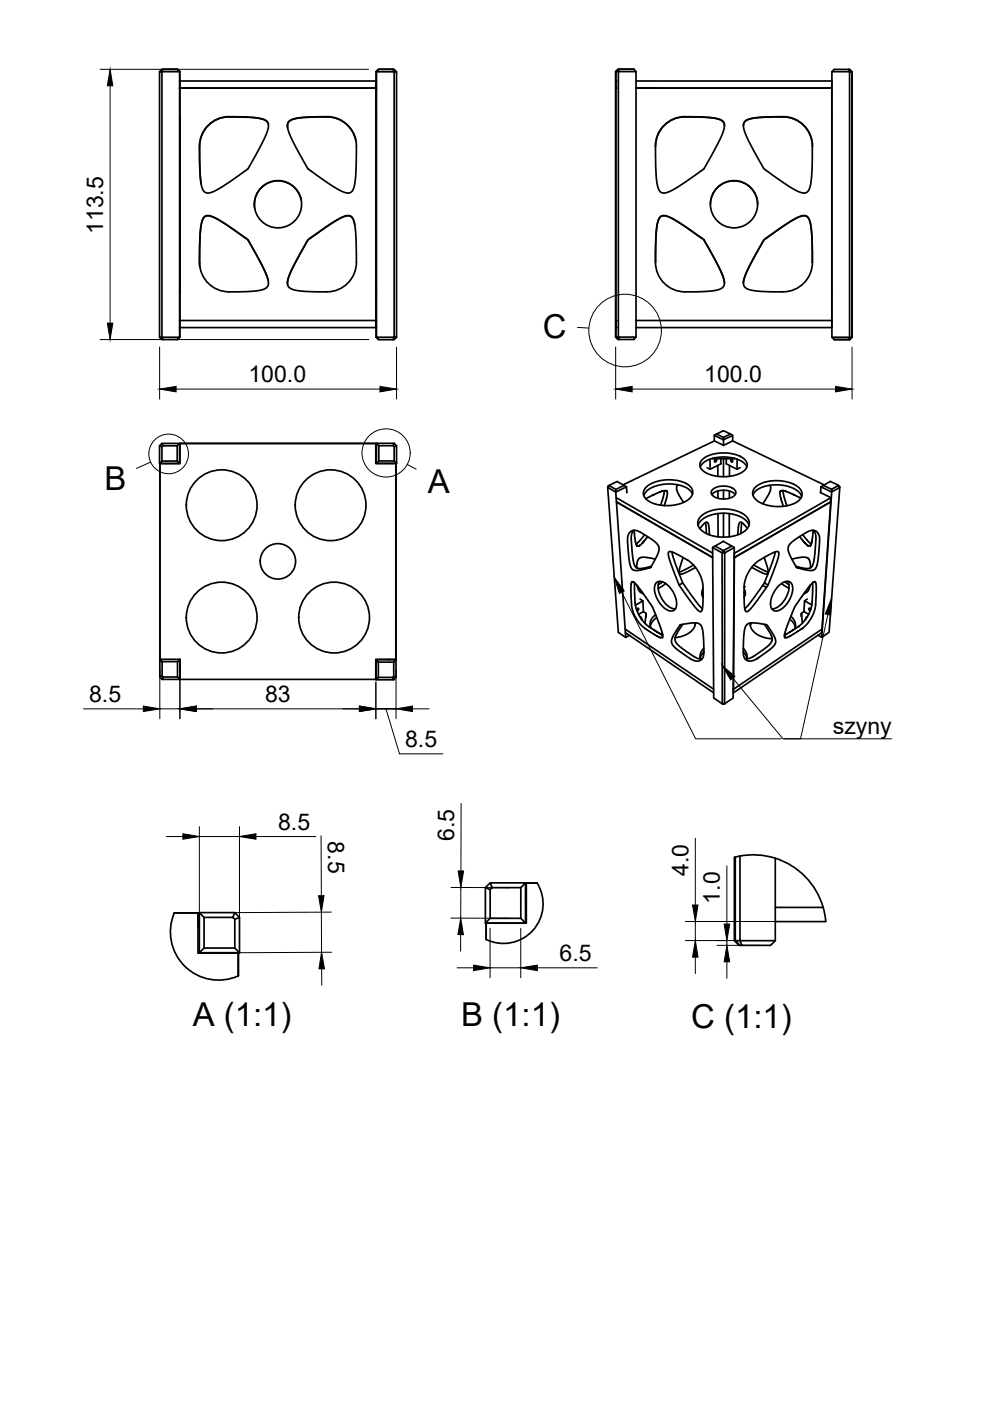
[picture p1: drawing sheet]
<svg xmlns="http://www.w3.org/2000/svg" width="210mm" height="297mm" viewBox="0 0 210 297" stroke-linecap="round" stroke-linejoin="round" font-family="sans-serif">
<defs><g id="words">
<g font-size="7">
<text x="115.1" y="71.6">C</text>
<text x="22.2" y="103.8">B</text>
<text x="90.7" y="104.6">A</text>
<text x="40.9" y="217.6">A (1:1)</text>
<text x="97.8" y="217.6">B (1:1)</text>
<text x="146.6" y="218">C (1:1)</text>
</g>
<g font-size="4.9">
<text x="21.9" y="49.6" transform="rotate(-90 21.9 49.6)">113.5</text>
<text x="52.7" y="81">100.0</text>
<text x="149.3" y="81">100.0</text>
<text x="18.9" y="148.8">8.5</text>
<text x="56.2" y="148.8">83</text>
<text x="176.6" y="155.6">szyny</text>
<text x="85.9" y="158.4">8.5</text>
<text x="59" y="175.9">8.5</text>
<text x="69.5" y="178.4" transform="rotate(90 69.5 178.4)">8.5</text>
<text x="96.3" y="178.3" transform="rotate(-90 96.3 178.3)">6.5</text>
<text x="146" y="185.7" transform="rotate(-90 146 185.7)">4.0</text>
<text x="152.7" y="191.6" transform="rotate(-90 152.7 191.6)">1.0</text>
<text x="118.6" y="203.7">6.5</text>
</g>
</g></defs>
<!-- layer: Visible -->
<g fill="none" stroke="#000" stroke-width=".36">
<path d="M34.4 14.7h3.2l.5 .5M34.5 14.7h-.2l-.5 .5M38.1 15.2h.1M38.1 15.2l-.5-.5h-3.1l-.2 .5h-.5v56.3M38.1 15.2v2M38.2 18.7h41.5v49.3h-41.5zM43.1 18.7h-5M79.7 17.2h-41.5l-.1 1.5h41.6v-1.5h.1M79.7 18.7h.1M79.7 15.2v2M79.7 15.2h.2M80.3 14.7h3.1l.2 .5h-3.8z"/>
<path d="M83.4 14.7h.2l.5 .5h-.5v56.3h-3.8v-56.3M83.5 14.7h-3.3l-.5 .5M84.1 15.2v56.3h-.5l-.2 .5h-3.1l-.5-.5M130.6 17.2v1.5M131.3 14.7h-.2l-.6 .5v56.3M134.3 14.7h-3.3l-.5 .5M134.9 18.7h41.5v49.3h-41.5M134.9 15.2l-.5-.5h-3.1l-.2 .5h-.5l-.1 56.3 .6 .5M134.9 18.7h4.9M134.9 17.2h41.5M176.4 18.7h.1M176.4 17.2v1.5h-41.5"/>
<path d="M176.4 15.2l.5-.5h3l.2 .5zM176.4 15.2v56.3M179.9 14.7h.2l.5 .5M180.1 14.7l.5 .5M180.6 15.2h-.5v56.3h.5M180.6 15.2v56.3M180.7 15.2l-.1 56.3M38.1 24.7v37.3M42.3 31l.1 5.2 .2 2.5 .3 1.4 .7 .8h.8l1.6-.6 2.4-1.5 3.5-2.5M42.3 31l.1 5 .3 3M48.6 24.8h3.9l2.3 .2 1.5 .5 .6 .7v1l-.9 2.4-3.3 6.1-.8 .6M48.6 24.8l4.3 .1 2.1 .2 1.3 .5 .4 .2 .2 .6"/>
<path d="M48.6 24.7a6.3 6.3 0 0 0-6.3 6.3M48.6 24.8a6.3 6.3 0 0 0-6.3 6.2M69.3 24.8h-3.5l-2.8 .2-1.2 .3-.7 .7-.1 1 .5 1.6 2.9 5.7a4.9 4.9 0 0 0 1.6 2M69.3 24.8l-5 .1-2 .3-.6 .3-.6 .5-.1 1.1M75.5 29.9a6.3 6.3 0 0 0-6.2-5.2 6.6 6.6 0 0 1 6.3 7.5l-.1 4.4-.3 2.2-.3 1.4-.7 .7-1.1-.1-1.2-.5-1.9-1.2-4-2.8M79.7 24.7v37.3M79.8 24.7h-.1v37.3M139 31l.2 7.3 .4 1.7 .5 .8 1 .1 1.4-.5 2.2-1.4 3.9-2.7M145.2 24.8l4.1 .1 2.5 .2 1.3 .5 .4 .5 .1 .6M145.2 24.8h3.5l2.8 .2 1.5 .5 .6 .8-.1 1.2-.8 1.9-3.4 6.4-.7 .5M145.2 24.8a6.3 6.3 0 0 0-6.2 6.2M145.2 24.7a6.3 6.3 0 0 0-6.2 6.3"/>
<path d="M166 24.8l-4.1 .1-2.5 .2-1.4 .6-.4 .9M166 24.8h-3.5l-2.8 .2-1.4 .4-.6 .7v1.1l.5 1.6 3.1 5.8a5.4 5.4 0 0 0 2.4 2.5l5.1 3.3 1.4 .5 .9-.1 .6-.9 .3-1.6 .2-7.3M166 24.7a6.3 6.3 0 0 1 6.3 6.3 6.3 6.3 0 0 0-6.3-6.3zM176.4 24.7h.1M42.3 55.7l.1 1M42.3 55.6a6.5 6.5 0 0 0 7.2 6.3l5.4-.3 1.3-.4 .6-.7 .1-.9-.5-1.7-3.1-5.9a5.9 5.9 0 0 0-2.6-2.5l-3-2.1-2.1-1.2-1.3-.5-1 .2-.4 .9-.4 1.7-.2 7.1M51.9 50.4l-5.9-4-1.6-.6-.9 .1-.6 .8-.3 1.5-.2 3.1-.1 4.4M51.9 50.4l.7 .5 1.9 3.3 1.5 3 .9 2.3M63.9 42.4a5 5 0 0 0-5.8-4 5 5 0 0 0-4.1 5.8M66 50.3l3.3-2.4 2.7-1.6 1.4-.6 .9 .1 .6 .6 .4 1.8 .3 7.4M66 50.3a5.5 5.5 0 0 0-1.6 2.2l-2.9 5.5-.5 1.7 .1 1 .7 .6 1.6 .4 5.9 .2M75.2 47.7l-.2-1-.5-.7-.5-.3-.8 .1-2.5 1.3-4.6 3.2a6.2 6.2 0 0 0-2 2.6l-2.5 4.9-.6 1.6v.9"/>
<path d="M75.6 55.6a6.3 6.3 0 0 1-6.3 6.3M148.6 50.3l.7 .5 3 5.6 1.2 2.7 .1 1.2-.5 .8-1.2 .4-2.5 .3-3.4 .1a6.4 6.4 0 0 1-7-6.3M148.6 50.4l-6-4-1.4-.6-1 .1-.6 .7-.4 1.8-.2 7.2 .2-7.2 .4-1.8 .5-.7 1.1-.2 1.4 .6 5.4 3.7a5.8 5.8 0 0 1 2.3 2.7l2.4 4.6 .7 1.7 .2 1M160.6 43.3a5 5 0 0 0-5-5 5 5 0 0 0-5 5M162.7 50.3l3.5-2.5 2.4-1.5 1.4-.6 1.1 .2 .5 .7 .4 1.9 .2 7.2v-4.5l-.2-3-.4-1.7-.6-.7h-1l-1.6 .7-5.4 3.7a5 5 0 0 0-2 2.4l-2.5 4.7-.7 1.6-.2 1.1M162.7 50.3l-.8 .7-3.3 5.9-.8 1.9-.2 1.6 .6 .7 1.5 .5 5.5 .3a6.4 6.4 0 0 0 7.1-6.3M34.3 71.5h3.8l-.5 .5h-3.1zM38.1 71.5l-.5 .5M38.1 71.5v-56.3h-3.8v56.3h-.5l.5 .5h.2M38.1 68h.1M38.1 62h.1M38.2 68l-.1 1.5"/>
<path d="M79.7 68v1.5h.1M79.7 69.5h-41.5l-.1 2M79.7 68h.1M79.7 62h.1M79.7 69.5v2M79.8 71.5l.5 .5M84.1 71.5l-.5 .5h-.2M130.6 68v1.5M131.1 71.5h3.8l-.5 .5h-3.1zM134.9 71.5v-56.3h-3.8v56.3h-.5l.5 .5h.2M134.9 69.5h41.5M176.4 68v1.5"/>
<path d="M176.4 62h.1M176.4 68h.1M176.4 71.5h3.7l-.2 .5h-3M176.4 71.5l.5 .5M180.6 71.5l-.5 .5h-.2M180.7 71.5l-.6 .5h-3.2M33.8 98.3l.5-.5h3.3l.5 .5zM33.9 98.3v41.5v-41.5h4.3v-4.3h41.5v4.3h4.2v41.5h-4.2v4.2h-41.5M34.3 94h3.8l-.5 .5h-3.1zM34.3 97.8v-3.1l-.5-.2v3.8M34.3 94l-.5 .5M34.5 94.5l-.2 .2"/>
<path d="M35.3 98.3h.1M37.6 94.5v3.3M38.1 95.5h.1M38.1 94v4.3M38.2 94h41.5v1.5h.1M79.8 94h3.8l.5 .5v3.7h-4.3zM79.8 98.2l.5-.5h3.3l.5 .5M79.8 94l.5 .5h3.1l.2-.5M80.3 94.5v3.2M82.6 98.2v.1M83.4 94.5l.2 .2M83.9 98.3v41.5"/>
<path d="M84.1 94.5l-.5 .2v3M148.5 99a5.1 5.1 0 0 1 4.6-2.1 5.9 5.9 0 0 1 5.1 1.8l.1 .3M148.9 97.4a8 8 0 0 1 9 0 1.61 1.61 0 0 1-.5 2.7 8.1 8.1 0 0 1-8.6-.5 1.45 1.45 0 0 1 .1-2.2zM150.5 97.4l.1 2.1M151 97.2h.1M151.1 97.2h4.6M151.4 92.3l2 .9v1.2M151.4 92.3v1.2M151.5 97.5l.2-.1a.25 .25 0 0 1 .2 .4 .25 .25 0 0 1-.4 0zM151.9 92l1.5 .7M152.2 98.7v2.3M152.8 97.2v1.1l-2.2 1.2-.7-.3"/>
<path d="M153.4 97.2v3.9M154 97.2v1.1l2.3 1.2M154.7 98.7v2.3M154.9 92l-1.6-.6-1.9 .9M155 97.4a.29 .29 0 0 1 .3 .2 .29 .29 0 0 1-.2 .3l-.2-.3zM155.3 92.3l-.4-.3-1.5 .7v.5l1.9-.9v1.2M155.8 97.2h-.1M156.3 97.4v2.1l.6-.3M129.2 102.9v.1M130.7 105.5l20.4 11.8M130.7 106.4l20.4 11.8M132.1 102.8l19.4-9.3 1.9 .9 1.9-.9 19.5 9.3"/>
<path d="M132.3 102.9l-1.7 .9M132.8 103.2l-1.9-1.1-1.7 .8-.4 .4 .4-.3 1.4 .8v.5l2.2-1.1 .1 1.2M132.9 104.4h.1M134.3 112.4a4.1 4.1 0 0 0-.4 2.6l.3 3.7 .5 1.5 .5 .3 .6 .1 2.3-.5M134.5 112.4l.2 2.4 .2 .7 .3 .3 .4-.1 .4-.4 1.3-1.5M136.7 113.4l-1 1.2-.8 .7M136.9 105.8l3.1-1.5 1.2-.3 .3 .3v.5l-.7 2.4M137.1 103.2a8.2 8.2 0 0 1 9.1-.2 1.82 1.82 0 0 1-.6 3.1 8.4 8.4 0 0 1-8.5-.2 1.65 1.65 0 0 1 0-2.7zM138.9 118.5l-2-.3h-1.1l-.6 .7-.2 1.5M140.8 104l-.1 1-.6 2.1M142.5 117l.6 2.3 1.7 4.3M143.7 102.8l-.3 .6 .2 .7 1.3 2.4"/>
<path d="M144.8 118.2l-.7 2.4-.1 .8 .1 .3 .8-.1 2.6-1.3M145.8 118.8l-2.8-1.6-.9-.2a.53 .53 0 0 0-.5 .3 .53 .53 0 0 0 .2 .6l.7 2.4 1.5 3.7 .8-.4 2.9 4.2 1.2 1.3M145.8 118.8h.1M145.8 118.8a8.3 8.3 0 0 1 3.3 7.4l-.1 2.2-.2 1.1a.47 .47 0 0 1-.5 .2 .47 .47 0 0 1-.4-.4l-1.4-1.7-2.5-3.6M146.8 104.8a5.1 5.1 0 0 0-4.6-2.2 6.7 6.7 0 0 0-5.4 1.9l-.3 .6M147 119.8l-3 1.5M148 111.4a4.3 4.3 0 0 1 3.7-2.4 7.4 7.4 0 0 1 6.8 1.7l.3 .7M148.4 112.1l1-1.2 .6-.1 .3 .7 .1 1.9M148.5 109.5a8.1 8.1 0 0 1 9.8 0 1.96 1.96 0 0 1-.6 3.2 8.4 8.4 0 0 1-9-.3 1.87 1.87 0 0 1-.2-2.9zM149.6 110.8l.2 2.3M150.9 104.9a3.8 3.8 0 0 1 5 0M151.1 103.8a3.8 3.8 0 0 1 4.8 .2 1.08 1.08 0 0 1-.9 1.5 3.8 3.8 0 0 1-4.1-.7l-.1-.4z"/>
<path d="M151.1 116.1l.2 31.9 2 1.3 .3-.1 1.8-1.2 .3-31.9-2.1 1.1v32h-.5v-32h.5l-.1-.5 1.6-.9 .6 .3M151.6 115.8l1.7 .9-.2 .5-2-1.1M152.2 104.1v1.5M152.2 108.9l.1 4.9M153.3 116.7h.2M153.4 103.9v1.9M153.4 108.8v5.1M154.6 108.9v4.9M154.6 104.1v1.5M155.1 115.8l-1.7-1-2.3 1.3M155.7 117.3h.1M157.3 110.8l-.2 2.3"/>
<path d="M158.5 112l-1.1-1.1-.5-.1-.4 .9-.1 1.7M159.6 105a4.1 4.1 0 0 1 3.6-2.1 7.2 7.2 0 0 1 6.5 1.8l.3 .6M159.8 119.8l3.1 1.5M160 103.4a7.9 7.9 0 0 1 7.9-.9 2.78 2.78 0 0 1 2.2 2.4 3.1 3.1 0 0 1-2.8 2.2 8.2 8.2 0 0 1-7.2-1.3 1.62 1.62 0 0 1-.1-2.4zM162 118.2l.9 2.7-.2 .8-1-.2-2.3-1.2M163.2 102.9l.2 .4-.1 .8-1.6 2.7M164.3 117l-.4 1.9-1.8 4.7 .8 .4-.4 .6M166.1 104l.1 1.1 .6 2.1M167.9 118.5l2.1-.4 1.1 .1 .6 .7 .2 1.5M169.8 105.6l-3-1.4-1.2-.2-.2 .3v.5l.7 2.5M170.2 113.4l1.1 1.3 .7 .6M172.4 112.4l-.3 2.4-.2 .7-.2 .3-.5-.1-.4-.4-1.3-1.5"/>
<path d="M172.5 112.4a4.7 4.7 0 0 1 .4 2.7l-.3 3.8-.5 1.3-.4 .3-.7 .1-2.2-.5M174 104.4l2.2 1.1-.1 .9-20.4 11.8v-.9l20.5-11.8M174.1 103.2l1.9-1.1 1.7 .8 .4 .4-2.3 30.8-1.6 1 2.1-30.8zM174.1 103.2l-.1 1.2M174.6 102.9l1.7 .8M176.1 106.4l-20.4 11.8-.2 27.9M176.1 106.4l-1.8 27-18.8 12.7M176.3 103.7l1.4-.7 .4 .3-1.8 1zM177.7 102.9v.1M33.9 139.8h4.3v4.2M33.9 139.8l.5 .5v3l-.5 .2zM79.7 139.9h4.3l-.5 .5h-3.3z"/>
<path d="M79.7 139.9v4.2M82.5 139.8v.1M84 139.9v3.7l-.5-.2v-3M132.5 133.4l18.8 12.7M132.6 134.1l18.7 12.8M133.4 134.7l-.7 .5-1.6-1.1-2.3-30.8 1.8 1 2.1 30.9M133.9 123.4h.4l.7 .7 3.3 4.6 1.8 4.6 .4 1.8-.4 .1-.4-.1-2.7-1.7a7.3 7.3 0 0 1-3.1-5.6l-.1-3.1zM134.6 123.6v4a7.3 7.3 0 0 0 3.2 5.4l2.7 1.6M135 129.2l.2-.2a.27 .27 0 0 1 .2 .3 .27 .27 0 0 1-.3 .2M135.1 124.2l.3 1 .4 .4 .6 .3M135.6 130.7l.4 .2-.2 .1M135.7 125.4l.4 .1"/>
<path d="M135.7 127l.6 .4 .1 2.3M136 130.9l.2 .6M136.3 127.4l-1.6 .9M137 130l-.6-.3-1 .6M137 130.8v-.8l-.2 2.2M138 120.2l-.4 .2 .4-.1 1.3-2.4 .4-1.1v-.8l-.9-1.2-2.8-1.8a1.74 1.74 0 0 0-2.2-.4 1.74 1.74 0 0 0-.7 2.1l.3 4.2 .5 1.6 .4 .4 .8 .1 2.5-.6M139 130.3a2.34 2.34 0 0 0-1 2.8M139.1 123.6a1.74 1.74 0 0 1 2.5 .5 4.8 4.8 0 0 1 1.6 5 1.51 1.51 0 0 1-2.3-.1 5.3 5.3 0 0 1-2-5zM139.3 130.9l-1 .9-.4 1M139.8 123.3a4.3 4.3 0 0 0 1.1 4.5 3.1 3.1 0 0 0 2.3 1.3M140.5 123.4l-.9 .6M141.2 123.7l-1.6 1.1"/>
<path d="M144.2 132.5l3.4-.4 .7 .2 .3 .3 .5 1.6 .1 3.8a1.65 1.65 0 0 1-.6 1.9 1.65 1.65 0 0 1-1.9-.1l-3.3-2.3-.7-.6-.3-.6v-.5l.2-.7zM144.7 132.4l-1.3 2.1-.3 1.3 .2 .5 .7 .7 2.5 1.8a4.7 4.7 0 0 0 2.4 .9M147.3 132.1l.1 .3M147.4 132.1a3.8 3.8 0 0 1-3.7 3l-.5 .1M149.1 124.8l-.3 .9 .3 1M149.1 125.5l-.3 .6M149.2 137.4l-.6 1-.1 1.3M149.2 138.2l-.5 .7-.2 .7M157.6 138.2l.5 .7 .3 .7M157.6 137.5l.7 1v1.2M157.8 125.6l.2 .5M157.8 124.8l.2 .9-.2 1"/>
<path d="M158.3 132.4l.9-.3 3 .3a1.12 1.12 0 0 1 .9 .8l1.2 1.9 .2 .7-.1 .5-.7 1-2.6 2a4 4 0 0 1-2.5 .8 1.95 1.95 0 0 1-1-2.1l.2-4 .2-1zM159.1 132.1a3.1 3.1 0 0 0 2.5 2.9l2.1 .4M159.3 132.1l-.2 .6M159.8 139.2l-1 .4-.9 .1M159.8 139.1v.1M161.7 124.1l-2.6 3.6-1.2 1.4M162.1 123.6l-.4 .5 .8 .5-2.6 3.5-1.1 1.4a.53 .53 0 0 1-.7 .1 .53 .53 0 0 1-.2-.7l-.1-3a8.1 8.1 0 0 1 5.1-8.2l1.8-.8a.65 .65 0 0 1 .4 1.1l-2.2 6M162.1 132.4l1.4 2.3 .2 .8-.1 .5-1 1.2-2.8 1.9M164.9 124.4a2.34 2.34 0 0 1 2.6-1 2.68 2.68 0 0 1 .2 3.1 4.4 4.4 0 0 1-3.2 3 1.31 1.31 0 0 1-1.1-1.6 5.8 5.8 0 0 1 1.5-3.5zM165.7 123.7l1.6 1.1M166.4 123.4l.9 .6M167 123.3a4.3 4.3 0 0 1-1.1 4.5 3.1 3.1 0 0 1-2.3 1.3"/>
<path d="M167.4 131.3l.9 .8 .3 .9M167.7 130.7a2.21 2.21 0 0 1 .8 2.7M168.8 120.2l.4 .2-.3-.1-1.5-2.6-.3-.9v-.8l.9-1.2 2.8-1.8a1.74 1.74 0 0 1 2.2-.4 1.74 1.74 0 0 1 .8 2.1l-.4 4.2-.5 1.6-.4 .4-.7 .1-2.6-.6M169.9 130.7v-.7l.2 2.1M169.9 130l.6-.3 .9 .5M170.6 127.4l1.5 .9M170.9 131.2l-.2 .3M170.9 130.9v.3M171.2 127l-.6 .4-.1 2.3M171.2 125.4l-.5 .1M171.2 130.7l-.3 .2 .1 .1M171.7 124.1l-.5 1.3-.8 .5"/>
<path d="M171.9 129.1l-.2-.2a.3 .3 0 0 0-.2 .4 .3 .3 0 0 0 .3 .2M172.1 123.7l.6-.4 .3 .4v4.2a7.3 7.3 0 0 1-3.3 5.6l-2.5 1.5-.5 .2-.4-.1v-.7l.5-1.3 1.7-4.4zM172.3 123.6l-.1 4a7.3 7.3 0 0 1-3.2 5.4l-2.7 1.6M173.4 134.7l.8 .4M174.3 133.4l-.1 .7-18.7 12.8v-.8M33.9 143.5l.5 .5M34.4 143.3l.2 .2M34.4 140.3h3.2M37.6 140.3l.5-.5v4.2l-.5-.5zM37.6 143.5h-3l-.2 .5h3.7M38.1 142.6h.1M79.7 142.5v1.5"/>
<path d="M79.7 142.6h.1M80.2 143.6h3.1l.2 .5h-3.8zM80.2 140.4v3.2M83.5 143.4l-.2 .2M84 143.6l-.5 .5M155.5 146.1h.1M36.9 193.6h5.1v3h.3M37 193.6a10.2 10.2 0 0 0 2.2 11.3 10.2 10.2 0 0 0 11.4 2l-.1-4.8M37 193.5v.1M42 193.6v8.5h8.5v4.8M42.3 193.5h7.5l1 1v7.5h-8.5zM42.3 193.5l1 1h6.1l.4-1"/>
<path d="M43.3 194.5v6.5M49.4 194.5l.4 .4M50.8 194.5l-1 .4v6.1M102.9 195.7l1-1h6.5l1 1zM103.1 195.7v3.5M103.9 187.2h7.5l-1 1h-6.1zM103.9 194.7v-6.1l-1-.4v7.5M103.9 187.2l-1 1M104.3 188.2l-.4 .4M105.8 195.7h.1M110.4 188.2v6.5M111.4 190.3h.2"/>
<path d="M111.4 187.2v8.5M111.6 187.2h2.3h-2.3v8.5h-8.5M113.9 187.2a8.4 8.4 0 0 1-.9 10.1 8.4 8.4 0 0 1-9.9 1.9M155.7 199.4l1 1h.2M155.9 192.4v3M155.9 181.7v17.7h-.2v-17.6M156.9 181.5v17.9h7.5M156.9 181.5l-1.2 .3M156.9 181.5a15.4 15.4 0 0 1 7.5 .5M164.4 199.4l-1 1h-6.1l-.4-1h-1l1 1h.4M164.4 192.4h10.1M164.4 182v17.4"/>
<path d="M164.4 182a15.4 15.4 0 0 1 10.7 13.4h-10.7M42.3 202l1-1h6.5l1 1M47.9 202v.1"/>
<circle cx="58.9" cy="43.3" r="5"/>
<circle cx="155.6" cy="43.3" r="5"/>
<circle cx="47" cy="107.1" r="7.5"/>
<circle cx="58.9" cy="119" r="3.8"/>
<circle cx="70.1" cy="107.1" r="7.5"/>
<circle cx="47" cy="130.9" r="7.5"/>
<circle cx="70.8" cy="130.9" r="7.5"/>
</g>
<g fill="#000">
<circle cx="38.1" cy="18.7" r=".18"/>
<circle cx="74.7" cy="18.7" r=".18"/>
<circle cx="130.6" cy="18.7" r=".18"/>
<circle cx="130.6" cy="17.2" r=".18"/>
<circle cx="134.3" cy="14.7" r=".18"/>
<circle cx="139.8" cy="18.7" r=".18"/>
<circle cx="130.6" cy="68" r=".18"/>
<circle cx="130.6" cy="69.5" r=".18"/>
<circle cx="157.8" cy="124.4" r=".18"/>
<circle cx="160.5" cy="139.6" r=".18"/>
<circle cx="169.2" cy="132.8" r=".18"/>
<circle cx="170" cy="133.3" r=".18"/>
</g>
<!-- layer: Detail Boundary -->
<g fill="none" stroke="#000" stroke-width=".21">
<path d="M122.4 69.4l2.4 .2M31.9 98l-3 1.3M86.3 98.5l1.9 1"/>
<circle cx="132.5" cy="70.1" r="7.7"/>
<circle cx="35.8" cy="96.2" r="4.2"/>
<circle cx="81.9" cy="96" r="5.1"/>
</g>
<!-- layer: FD_Dimensions -->
<g fill="none" stroke="#000" stroke-width=".21">
<path d="M21.2 14.7h56.9M23.3 18.2v50.3M21.2 72h57M33.8 73.6v11M84.1 73.6v11M130.5 73.6v11M180.7 73.6v11M37.3 82.5h43.3M134 82.5h43.2M17.7 150.3h12.7M33.9 141.9v10.5M33.9 150.3h4.2"/>
<path d="M38.1 141.9v10.5M41.6 150.3h34.6M79.7 150.3h4.3h-4.3M79.7 144.6v7.8M81.8 150.3l2.9 9.5h9.2M84 142v10.4M87.5 150.3h3.5M35.3 177.4h3.5M42.3 175.3v24.6M42.3 177.4h8.5M50.8 175.3v20M54.3 177.4h12.7"/>
<path d="M68.1 177.2v12.7M97.8 170.3l-.1 14.4M147.4 177.7v14.2M68.1 193.4l.1 8.5M70.3 193.4l-20.4 .1M95.6 194.7h12.3M95.6 188.2h12.4M97.7 198.2v3.5M97.7 188.2v6.5M103.9 196.8v10.5M110.4 196.8v10.5M145.3 199.4h15.9"/>
<path d="M145.3 195.4h20M147.4 195.4v4M154.1 183.6v12.3M154.1 199.4v1M68.2 205.4v3.5M70.3 201.9l-20.3 .1M96.9 205.2h3.5M103.9 205.2h6.5M113.9 205.2h12.7M147.4 202.9v3.5M152 200.4h8.8M154.1 203.9v3.5"/>
</g>
<g fill="#000" stroke="#000" stroke-width=".21">
<path d="M23.3 14.7l.6 3.5h-1.1zM22.8 68.5h1.1l-.6 3.5zM33.8 82.5l3.5-.6v1.2zM80.6 81.9l3.5 .6-3.5 .6zM130.5 82.5l3.5-.6v1.2zM177.2 81.9l3.5 .6-3.5 .6zM30.4 149.7l3.5 .6-3.5 .6zM38.1 150.3l3.5-.6v1.2zM76.2 149.7l3.5 .6-3.5 .6zM84 150.3l3.5-.6v1.2zM38.8 176.8l3.5 .6-3.5 .5zM50.8 177.4l3.5-.6v1.1z"/>
<path d="M67.5 189.9h1.2l-.6 3.5zM97.7 194.7l.6 3.5-1.2-.1zM97.1 184.7h1.2l-.6 3.5zM146.8 191.9h1.2l-.6 3.5zM153.5 195.9h1.2l-.6 3.5zM68.2 201.9l.6 3.5h-1.2zM100.4 204.6l3.5 .6-3.5 .6zM110.4 205.2l3.5-.6v1.2zM147.4 199.4l.6 3.5h-1.2zM154.1 200.4l.6 3.5h-1.2z"/>
</g>
<!-- layer: Leaders -->
<path d="M130.3 122.4l2.1 2.9-1.1 .5zM176.3 126.9l-.2 3.5-1.1-.2zM153.1 141.1l2.7 2.3-.9 .8z" fill="#000" stroke="#000" stroke-width=".21"/>
<path d="M131.8 125.6l15.7 31h18.1M175.5 130.3l-5.8 26.3h-3.5M155.4 143.8l10.6 12.8h23" fill="none" stroke="#000" stroke-width=".21"/>
<use href="#words"/>
</svg>
